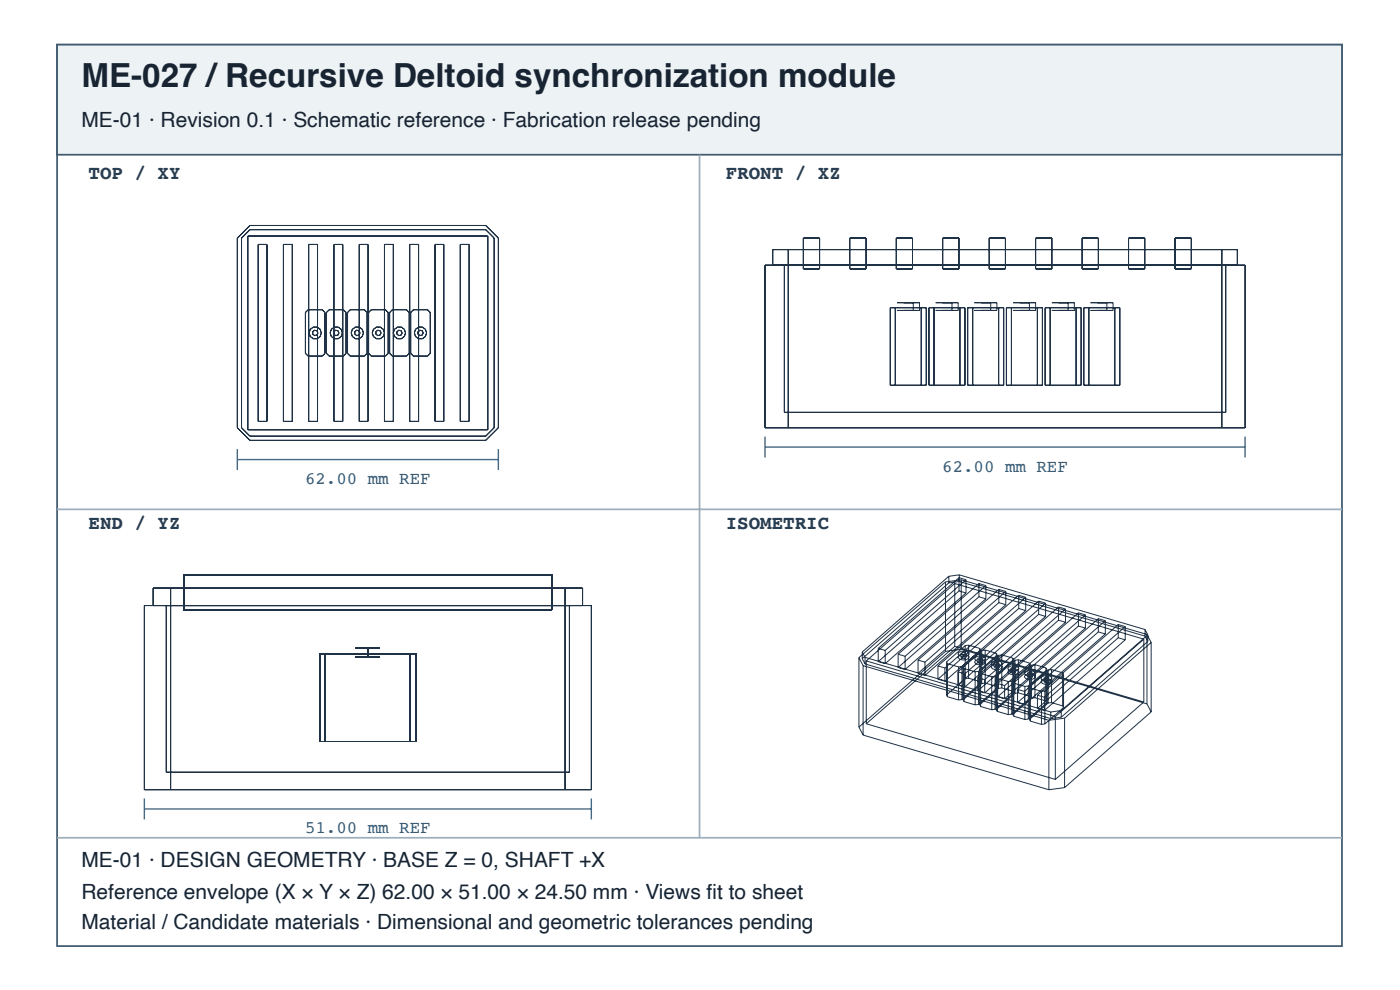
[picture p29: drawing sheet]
<svg xmlns="http://www.w3.org/2000/svg" width="297mm" height="210mm" viewBox="0 0 297 210" stroke-linecap="round" stroke-linejoin="round" font-family="sans-serif">
<defs><g id="words">
<text font-size="7" fill="#182431" x="17.3" y="18.4">ME-027 /Recursive Deltoid synchronization module</text>
<g font-size="4.4" fill="#182431">
<text x="17.3" y="26.9">ME-01 · Revision 0.1 · Schematic reference · Fabrication release pending</text>
<text x="17.3" y="183.9">ME-01 · DESIGN GEOMETRY · BASE Z = 0, SHAFT +X</text>
<text x="17.3" y="190.6">Reference envelope (X × Y × Z) 62.00 × 51.00 × 24.50 mm · Views fi t to sheet</text>
<text x="17.3" y="196.9">Material / Candidate materials · Dimensional and geometric tolerances pending</text>
</g>
<g font-size="4.1" fill="#263d52">
<text x="18.8" y="38">TOP / XY</text>
<text x="154" y="38">FRONT / XZ</text>
<text x="18.8" y="112.1">END / YZ</text>
<text x="154" y="112.1">ISOMETRIC</text>
</g>
<g font-size="3.7" fill="#335b78">
<text x="199.9" y="100">62.00 mm REF</text>
<text x="64.7" y="102.6">62.00 mm REF</text>
<text x="64.7" y="176.7">51.00 mm REF</text>
</g>
</g></defs>
<path d="M12.1 9.5h272.6v191.1h-272.6z" fill="none" stroke="#405a70" stroke-width=".37"/>
<path d="M12.1 9.5h272.6v23.3h-272.6z" fill="#edf2f5"/>
<path d="M12.1 9.5h272.6v23.3h-272.6z" fill="none" stroke="#405a70" stroke-width=".37"/>
<path d="M148.4 32.8v144.8M12.1 108h272.6M12.1 177.6h272.6" fill="none" stroke="#9daebc" stroke-width=".37"/>
<g fill="none" stroke="#203246" stroke-width=".21">
<path d="M50.3 50.5l2.7-2.7h50l2.7 2.7v40.2l-2.7 2.7h-50l-2.7-2.7zM51.2 50.5l1.8-1.8h50l1.8 1.8v40.2l-1.8 1.8h-50l-1.8-1.8zM52.6 50h50.9v41.1h-50.9zM54.8 51.8h1.8v37.5h-1.8zM60.1 51.8h1.9v37.5h-1.9zM65.5 51.8h1.9v37.5h-1.9zM70.8 51.8h1.9v37.5h-1.9zM76.2 51.8h1.9v37.5h-1.9zM81.6 51.8h1.8v37.5h-1.8zM86.9 51.8h1.9v37.5h-1.9zM92.3 51.8h1.9v37.5h-1.9zM97.6 51.8h1.9v37.5h-1.9z"/>
<path d="M162.3 56.2h101.8v34.5h-101.8zM163.9 56.2v-3.3h98.6v3.3M166.4 56.2v31.2h93.6v-31.2M167.2 52.9v37.8M170.4 50.5h3.5v6.5h-3.5zM180.3 50.5h3.4v6.5h-3.4zM190.1 50.5h3.5v6.5h-3.5zM200 50.5h3.4v6.5h-3.4zM209.9 50.5h3.4v6.5h-3.4zM219.7 50.5h3.5v6.5h-3.5zM229.6 50.5h3.4v6.5h-3.4zM239.4 50.5h3.5v6.5h-3.5z"/>
<path d="M249.3 50.5h3.4v6.5h-3.4zM259.2 52.9v37.8M65.4 65.7h3l.5 .5v8.7l-.5 .6h-3l-.6-.6v-8.7zM66.3 70.3l.4-.3 .5 .1 .3 .5-.3 .4-.5 .1-.4-.3zM69.3 66.2l.5-.5h3l.6 .5v8.7l-.6 .6h-3l-.5-.6zM70.8 70.3l.4-.3 .5 .1 .2 .5-.2 .4-.5 .1-.4-.3zM73.7 66.2l.6-.5h3l.6 .5v8.7l-.6 .6h-3l-.6-.6zM75.3 70.3l.4-.3 .5 .1 .2 .5-.2 .4-.5 .1-.4-.3zM78.2 66.2l.6-.5h3l.5 .5v8.7l-.5 .6h-3l-.6-.6zM79.7 70.3l.4-.3 .5 .1 .3 .5-.3 .4-.5 .1-.4-.3zM82.7 66.2l.5-.5h3l.6 .5v8.7l-.6 .6h-3l-.5-.6zM84.2 70.3l.4-.3 .5 .1 .2 .5-.2 .4-.5 .1-.4-.3z"/>
<path d="M87.1 66.2l.6-.5h3l.6 .5v8.7l-.6 .6h-3l-.6-.6zM88.7 70.3l.4-.3 .5 .1 .2 .5-.2 .4-.5 .1-.4-.3zM188.9 65.2h7.6v16.5h-7.6zM189.9 65.2v16.5M190.3 64.2h4.8zM190.3 65.8h4.8zM191.7 64.2h2.1zM191.7 65.8h2.1zM193.8 64.2v1.6M195.1 64.2v1.6M195.4 65.2v16.5M197.1 65.2h7.6v16.5h-7.6z"/>
<path d="M198.1 65.2v16.5M198.5 64.2h4.8zM198.5 65.8h4.8zM199.9 64.2h2.1zM199.9 65.8h2.1zM202 64.2v1.6M203.3 64.2v1.6M203.7 65.2v16.5M205.3 65.2h7.6v16.5h-7.6zM206.4 65.2v16.5M206.7 64.2h4.8zM206.7 65.8h4.8z"/>
<path d="M208.2 64.2h2zM208.2 65.8h2zM210.2 64.2v1.6M211.5 64.2v1.6M211.9 65.2v16.5M213.5 65.2h7.6v16.5h-7.6zM214.6 65.2v16.5M214.9 64.2h4.8zM214.9 65.8h4.8zM216.4 64.2h2zM216.4 65.8h2zM218.4 64.2v1.6"/>
<path d="M219.7 64.2v1.6M220.1 65.2v16.5M221.7 65.2h7.7v16.5h-7.7zM222.8 65.2v16.5M223.2 64.2h4.7zM223.2 65.8h4.7zM224.6 64.2h2zM224.6 65.8h2zM226.6 64.2v1.6M227.9 64.2v1.6M228.3 65.2v16.5M229.9 65.2h7.7v16.5h-7.7z"/>
<path d="M231 65.2v16.5M231.4 64.2h4.7zM231.4 65.8h4.7zM232.8 64.2h2zM232.8 65.8h2zM234.8 64.2v1.6M236.1 64.2v1.6M236.5 65.2v16.5M30.6 128.4h94.9v39h-94.9zM32.5 128.4v-3.7h91.1v3.7M35.3 128.4v35.3h85.5v-35.3M36.2 124.7v42.7"/>
<path d="M39 121.9h78.1v7.4h-78.1zM67.8 138.6h20.5v18.6h-20.5zM69 138.6v18.6M75.5 137.4h5.1zM75.5 139.3h5.1zM76.9 137.4h2.3zM76.9 139.3h2.3zM78 137.4v1.9M87.1 138.6v18.6M119.9 124.7v42.7M182.2 139.4v14.8M182.2 139.4l.9 1.7"/>
<path d="M182.9 138.2v1.4M182.9 139.6l.6 1.2M182.9 138.2l.6 1.2M183.5 139.4v1.4M183.5 139.4l39.4 11.5M186.3 137.5v2.8M186.3 137.5l1.5 .4M187.8 137.9v2.8M190.5 138.7l1.5 .4M190.5 138.7v2.8M192 139.1v2.8M194.8 139.9l1.4 .5"/>
<path d="M194.8 139.9v2.9M200.6 123.4v14.7M200.6 138.1l-18.4 16.1M200.6 123.4l-18.4 16M201.3 122.2v1.4M201.3 123.6l-18.4 16M201.3 122.2l-18.4 16M202.6 123.7l40.1 11.8M202.6 123.7l-18.8 16.4M202.6 123.7v13.3M202.6 137l40.1 11.8M202.6 137l-18.8 16.4"/>
<path d="M203.4 138.3a1.65 1.65 0 0 1 2.2 .3 1.39 1.39 0 0 1-2.3 .1zM203.4 139a1.64 1.64 0 0 1 2.2 .3 1.39 1.39 0 0 1-2.3 .1zM203.5 122.5v2.8M203.5 122.5l-17.2 15M203.5 125.3l-17.2 15M203.5 125.3l1.4 .4M203.5 122.5l1.4 .4M203.5 121.9v1.4M203.5 123.3l39.4 11.6M203.5 121.9l39.4 11.6M203.5 123.3l-2.2 .3M203.5 121.9l-2.2 .3"/>
<path d="M203.9 138.6l.2-.2h.5l.3 .1v.3l-.4 .1-.4-.1zM203.9 139.3l.2-.2 .8 .1v.3l-.4 .1-.4-.1zM203.9 137.6l39.4 11.6M203.9 137.6l-3.3 .5M203.9 122.9l-3.3 .5M203.9 122.9l39.4 11.6M203.9 122.9v14.7M204.8 136.9v7M204.8 136.9l-4 3.4M204.9 138.8v.7M204.9 122.9l-17.1 15M204.9 122.9v2.8"/>
<path d="M204.9 125.7l-17.1 15M205.5 136.8v7M205.5 136.8l2.3 .7M205.5 136.8l-.7 .1M206.9 139.4a1.64 1.64 0 0 1 2.2 .2 1.39 1.39 0 0 1-2.3 .1zM207.4 139.6l.2-.2h.5l.3 .2v.2l-.4 .1h-.4zM207.7 126.5l1.5 .5M207.7 123.7l-17.2 15M207.7 123.7v2.8M207.7 126.5l-17.2 15M207.7 123.7l1.5 .5M207.8 137.5l.2 .3v12"/>
<path d="M207.8 137.5v11.9M208.3 137.9v7M208.3 137.9l-4 3.5M208.4 139.8v.7M209 140v.7M209 137.8v7M209 137.8l2.4 .7M209 137.8l-.7 .1M209.2 124.2l-17.2 14.9M209.2 124.2v2.8M209.2 127l-17.2 14.9M211.4 138.5v11.9"/>
<path d="M211.4 138.5l.2 .4M211.6 138.9v11.9M211.6 138.9l-4 3.4M211.8 138.9l-4 3.5 .2 .4 2.4 .7M211.8 138.9v7.1M211.9 125v2.8M211.9 125l1.5 .4M211.9 125l-17.1 14.9M211.9 127.8l-17.1 15M211.9 127.8l1.5 .4M212.5 138.8l2.4 .7M212.5 138.8v7.1"/>
<path d="M212.5 138.8l-.7 .1M213.4 125.4l-17.2 15M213.4 125.4v2.8M213.4 128.2l-17.2 15M214.9 139.5v12M214.9 139.5l.2 .4M215.1 139.9v12M215.1 139.9l-4 3.5M215.3 140l-3.9 3.4 .2 .4 2.3 .7M215.3 140v7M216 139.9l2.4 .7M216 139.9v7"/>
<path d="M216 139.9l-.7 .1M216.1 129l1.5 .4M216.1 126.2l1.5 .4M216.1 126.2l-17.1 15M216.1 126.2v2.8M216.1 129l-17.1 15M217.6 126.6l-17.1 15M217.6 126.6v2.8M217.6 129.4l-17.1 15M220.3 130.2l1.5 .5M220.3 127.4l-17.1 15M220.3 127.4v2.8"/>
<path d="M220.3 130.2l-17.1 15M220.3 127.4l1.5 .5M221.8 127.9l-17.1 15M221.8 127.9v2.8M221.8 130.7l-17.1 15M224.6 131.5l1.4 .4M224.6 128.7l1.4 .4M224.6 128.7l-17.2 15M224.6 128.7v2.8M224.6 131.5l-17.2 15M226 129.1l-17.1 15M226 129.1v2.8"/>
<path d="M226 131.9l-17.1 15M228.8 129.9l1.5 .5M228.8 129.9l-17.1 15M228.8 129.9v2.8M228.8 132.7l-17.1 15M228.8 132.7l1.5 .5M230.3 130.4l-17.2 14.9M230.3 130.4v2.8M230.3 133.2l-17.2 15M233 131.2v2.8M233 131.2l1.5 .4M233 131.2l-17.1 15"/>
<path d="M233 134l-17.1 15M233 134l1.5 .4M234.5 131.6l-17.1 15M234.5 131.6v2.8M234.5 134.4l-17.1 15M237.2 132.4l1.5 .4M237.2 135.2l1.5 .4M237.2 132.4l-17.1 15M237.2 132.4v2.8M237.2 135.2l-17.1 15M238.7 132.8l-17.1 15M238.7 132.8v2.8"/>
<path d="M238.7 135.6l-17.1 15M242.7 135.5l-18.8 16.4M242.7 135.5v13.3M242.9 133.5v1.4M242.9 134.9l.6 1.1M242.9 133.5l.6 1.1M243.3 134.5l.9 1.7M243.3 134.5v14.7M243.5 134.6v1.4M243.5 136l-18.4 16M243.5 134.6l-18.4 16M244.2 136.2l-18.3 16.1"/>
<path d="M244.2 136.2v14.7M182.2 154.2l.9 1.6M183.1 141.1v14.7M183.1 155.8l39.4 11.6M183.1 141.1l39.4 11.6M183.5 140.8l39.4 11.5M183.8 140.1l40.1 11.8M183.8 140.1v13.3M183.8 153.4l40.1 11.8M186.3 140.3l1.5 .4M190.5 141.5l1.5 .4M194.8 142.8l1.4 .4"/>
<path d="M196.2 140.4v2.8M199 141.2l1.5 .4M199 144l1.5 .4M199 141.2v2.8M200.5 141.6v2.8M200.8 140.3v7M200.8 147.3l.2 .4M200.8 140.3l.2 .4M201 140.7v7M201 147.7l2.4 .7M201 140.7l2.4 .7M203.2 142.4l1.5 .5"/>
<path d="M203.2 142.4v2.8M203.2 145.2l1.5 .5M203.4 141.4v7M203.4 141.4l.7-.1v7M204.1 148.3l-.7 .1M204.3 141.4v7M204.3 148.4l.2 .3M204.3 141.4l.2 .3M204.5 148.7l2.4 .7M204.5 141.7l2.4 .7M204.5 141.7v7M204.7 142.9v2.8"/>
<path d="M204.8 143.9l-4 3.4M205.5 143.8l2.3 .7 .2 .3-3.9 3.5M205.5 143.8l-.7 .1M206.9 142.4v7M206.9 140.1a1.64 1.64 0 0 1 2.2 .2 1.39 1.39 0 0 1-2.3 .1zM207.4 140.3l.2-.2 .8 .2v.2l-.4 .1h-.4zM207.4 146.5l1.5 .4M207.4 143.7v2.8M207.4 143.7l1.5 .4M207.6 142.3v7M207.6 149.3l-.7 .1M207.6 142.3l-.7 .1"/>
<path d="M207.8 149.4l.2 .4M208 149.8l2.4 .7M208.3 144.9l-4 3.5M208.9 144.1v2.8M209 144.8l2.4 .7 .2 .4-4 3.4M209 144.8l-.7 .1M210.4 143.5v7M210.4 140.4a1.64 1.64 0 0 1 2.2 .2 1.39 1.39 0 0 1-2.3 .2zM210.4 141.1a1.64 1.64 0 0 1 2.2 .2 1.39 1.39 0 0 1-2.3 .2zM210.9 140.7l.3-.2 .8 .1-.1 .2-.4 .2-.4-.1zM210.9 141.4l.3-.2 .8 .1-.1 .2-.4 .2-.4-.1zM211.1 143.4v7"/>
<path d="M211.1 150.4l-.7 .1M211.1 143.4l-.7 .1M211.4 150.4l.2 .4M211.6 150.8l2.3 .7M211.7 147.7l1.4 .5M211.7 144.9l1.4 .4M211.7 144.9v2.8M211.8 146l-4 3.4M211.9 140.8v.7M212.5 141v.7M212.5 145.9l2.4 .6 .2 .4-4 3.5M212.5 145.9l-.7 .1"/>
<path d="M213.1 145.3v2.9M213.9 144.5v7M214 141.4a1.64 1.64 0 0 1 2.2 .3 1.39 1.39 0 0 1-2.4 .1zM214 142.1a1.64 1.64 0 0 1 2.2 .3 1.39 1.39 0 0 1-2.4 .1zM214.5 141.7l.2-.2 .8 .1-.1 .3-.3 .1-.5-.1zM214.5 142.4l.2-.2 .8 .1-.1 .3-.3 .1-.5-.1zM214.6 144.4v7M214.6 151.4l-.7 .1M214.6 144.4l-.7 .1M214.9 151.5l.2 .4M215.1 151.9l2.3 .6M215.3 147l-3.9 3.4"/>
<path d="M215.4 141.9v.7M215.9 146.2v2.8M215.9 149l1.5 .4M215.9 146.2l1.5 .4M216 146.9l2.4 .7 .2 .4M216 146.9l-.7 .1M217.4 146.6v2.8M217.4 145.5v7M217.5 142.5a1.65 1.65 0 0 1 2.2 .2 1.39 1.39 0 0 1-2.4 .1zM217.5 143.2a1.65 1.65 0 0 1 2.2 .2 1.39 1.39 0 0 1-2.4 .1zM218 142.7l.2-.2 .8 .2v.2l-.4 .1h-.5zM218 143.4l.2-.2 .8 .2v.2l-.4 .1h-.5z"/>
<path d="M218.2 145.4v7M218.2 152.4l-.8 .1M218.2 145.4l-.8 .1M218.4 152.5l.2 .4M218.4 140.6v11.9M218.4 140.6l.2 .3M218.6 145.9v7M218.6 152.9l2.3 .7M218.6 145.9l2.3 .7M218.6 140.9v7.1M218.6 148l-4 3.4M218.6 140.9l-4 3.5"/>
<path d="M218.8 141l-3.9 3.5 .2 .3 2.3 .7M218.8 141v7M218.8 148l-3.9 3.5M219 142.9v.7M219.5 143.1v.7M219.6 147.9l2.3 .7M219.6 140.9v7M219.6 140.9l2.3 .7M219.6 147.9l-.8 .1M219.6 140.9l-.8 .1M220.1 150.2l1.5 .4M220.1 147.4l1.5 .4"/>
<path d="M220.1 147.4v2.8M220.9 146.6v7M221 143.5a1.64 1.64 0 0 1 2.2 .2 1.39 1.39 0 0 1-2.4 .2zM221 144.2a1.64 1.64 0 0 1 2.2 .2 1.39 1.39 0 0 1-2.4 .2zM221.5 143.8l.2-.2 .5-.1 .3 .2v.2l-.4 .2-.4-.1zM221.5 144.5l.2-.2 .5-.1 .3 .2v.2l-.4 .2-.4-.1zM221.6 147.8v2.8M221.7 146.5v7M221.7 153.5l-.8 .1M221.7 146.5l-.8 .1M221.9 141.6v7M221.9 148.6l.2 .4"/>
<path d="M221.9 141.6l.2 .4M222.1 142v7M222.1 149l-3.9 3.4M222.1 142l-3.9 3.4M222.4 142l-4 3.5 .2 .4M222.4 142v7.1M222.4 149.1l-4 3.4M222.5 143.9v.7M222.5 152.7v14.7M222.9 150.9v1.4M223 144.1v.7M223.1 141.9l2.3 .7"/>
<path d="M223.1 141.9v7.1M223.1 149l2.3 .7M223.1 149l-.7 .1M223.1 141.9l-.7 .1M223.9 151.9v13.3M225.1 150.6v1.4M225.1 152l-2.2 .3M225.1 150.6l-2.2 .3M225.4 142.6v7.1M225.4 149.7l.2 .3M225.4 142.6l.2 .4M225.6 143v7"/>
<path d="M225.6 150l-3.9 3.5M225.6 143l-3.9 3.5M225.9 152.3l-3.4 .4M225.9 152.3v14.7M242.7 148.8l-18.8 16.4M243.3 149.2l.9 1.7M244.2 150.9l-18.3 16.1M225.9 167l-3.4 .4"/>
<circle cx="66.9" cy="70.6" r="1.3"/>
<circle cx="71.3" cy="70.6" r="1.3"/>
<circle cx="75.8" cy="70.6" r="1.3"/>
<circle cx="80.3" cy="70.6" r="1.3"/>
<circle cx="84.7" cy="70.6" r="1.3"/>
<circle cx="89.2" cy="70.6" r="1.3"/>
</g>
<path d="M50.3 95.2v4.5M50.3 97.4h55.4M105.7 95.2v4.5M162.3 92.6v4.4M162.3 94.8h101.8M264.1 92.6v4.4M30.6 169.3v4.4M30.6 171.5h94.9M125.5 169.3v4.4" fill="none" stroke="#466b86" stroke-width=".3"/>
<use href="#words"/>
</svg>
